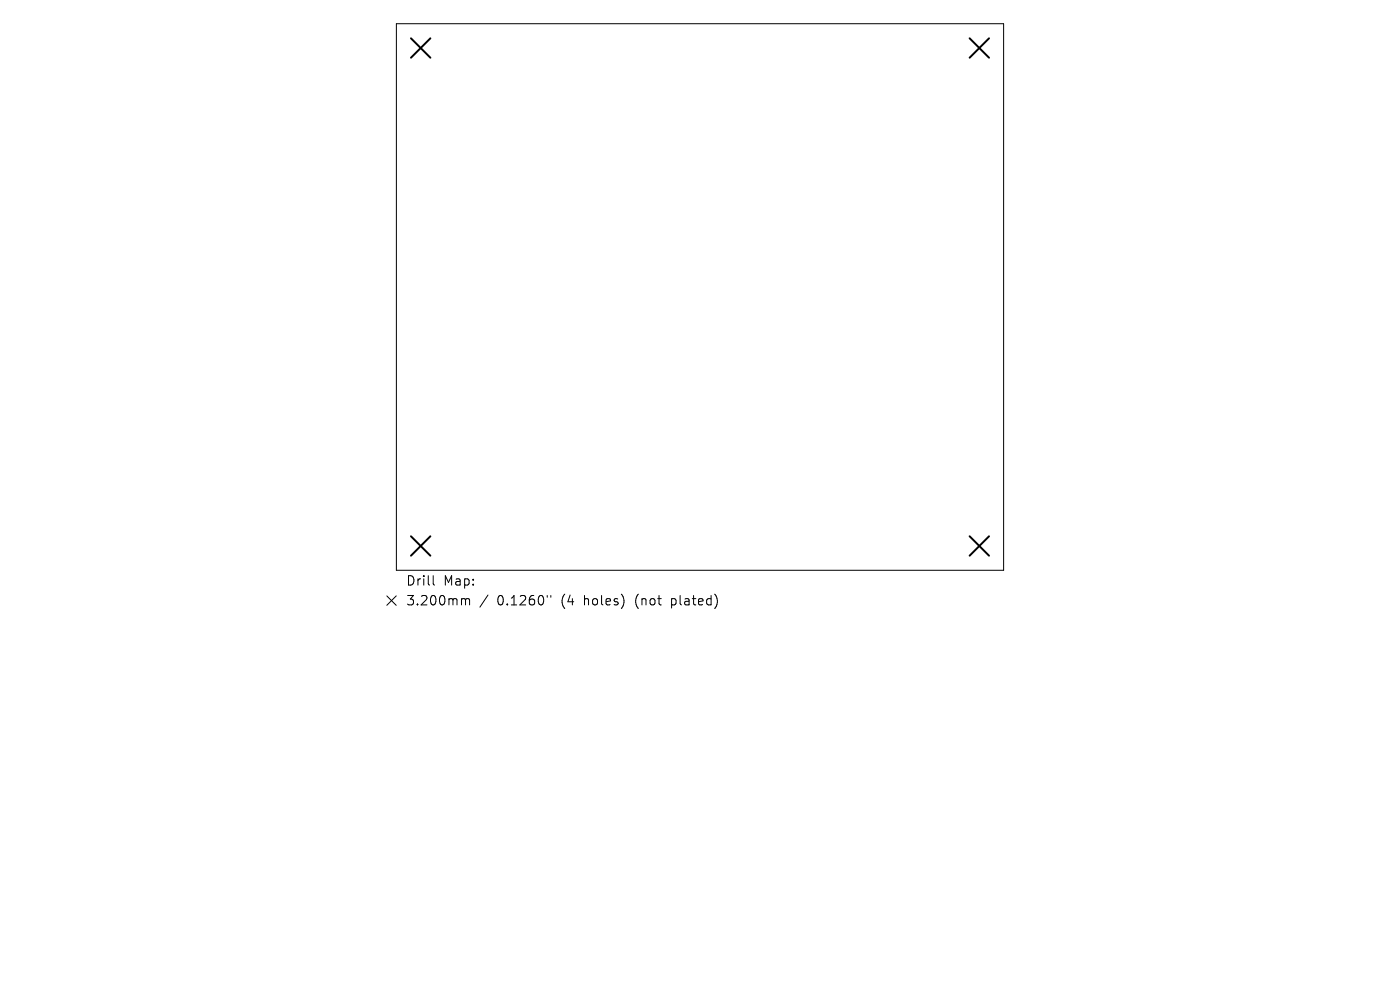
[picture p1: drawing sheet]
<svg xmlns="http://www.w3.org/2000/svg" width="297mm" height="210mm" viewBox="0 0 297 210" stroke-linecap="round" stroke-linejoin="round" font-family="sans-serif">
<defs><g id="words">
<g font-size="2.8">
<text x="86.1" y="124.5">Drill</text>
<text x="94.1" y="124.5">Map:</text>
<text x="86.1" y="128.7">3.200mm</text>
<text x="105.5" y="128.7">0.1260&quot;</text>
<text x="119.2" y="128.7">(4</text>
<text x="124.2" y="128.7">holes)</text>
<text x="135.2" y="128.7">(not</text>
<text x="143.1" y="128.7">plated)</text>
</g>
</g></defs>
<path d="M84.1 5h128.8v116h-128.8zM82.1 126.4l2 2M84.1 126.4l-2 2M91.9 122.1v1.7l.3 .3M98.2 127h.3l.3 .3M98.8 127.3l.2-.3 .5 .1 .1 1.2M98.8 127.3v1M103.5 126.2l-1.7 2.6M116.1 126.3v.4M116.9 126.3v.4" fill="none" stroke="#000" stroke-width=".21"/>
<path d="M87.2 8.1l4.1 4.1M91.3 8.1l-4.1 4.1M205.7 8.1l4.1 4.1M209.8 8.1l-4.1 4.1M87.2 113.8l4.1 4.1M91.3 113.8l-4.1 4.1M205.7 113.8l4.1 4.1M209.8 113.8l-4.1 4.1" fill="none" stroke="#000" stroke-width=".41"/>
<use href="#words"/>
</svg>
